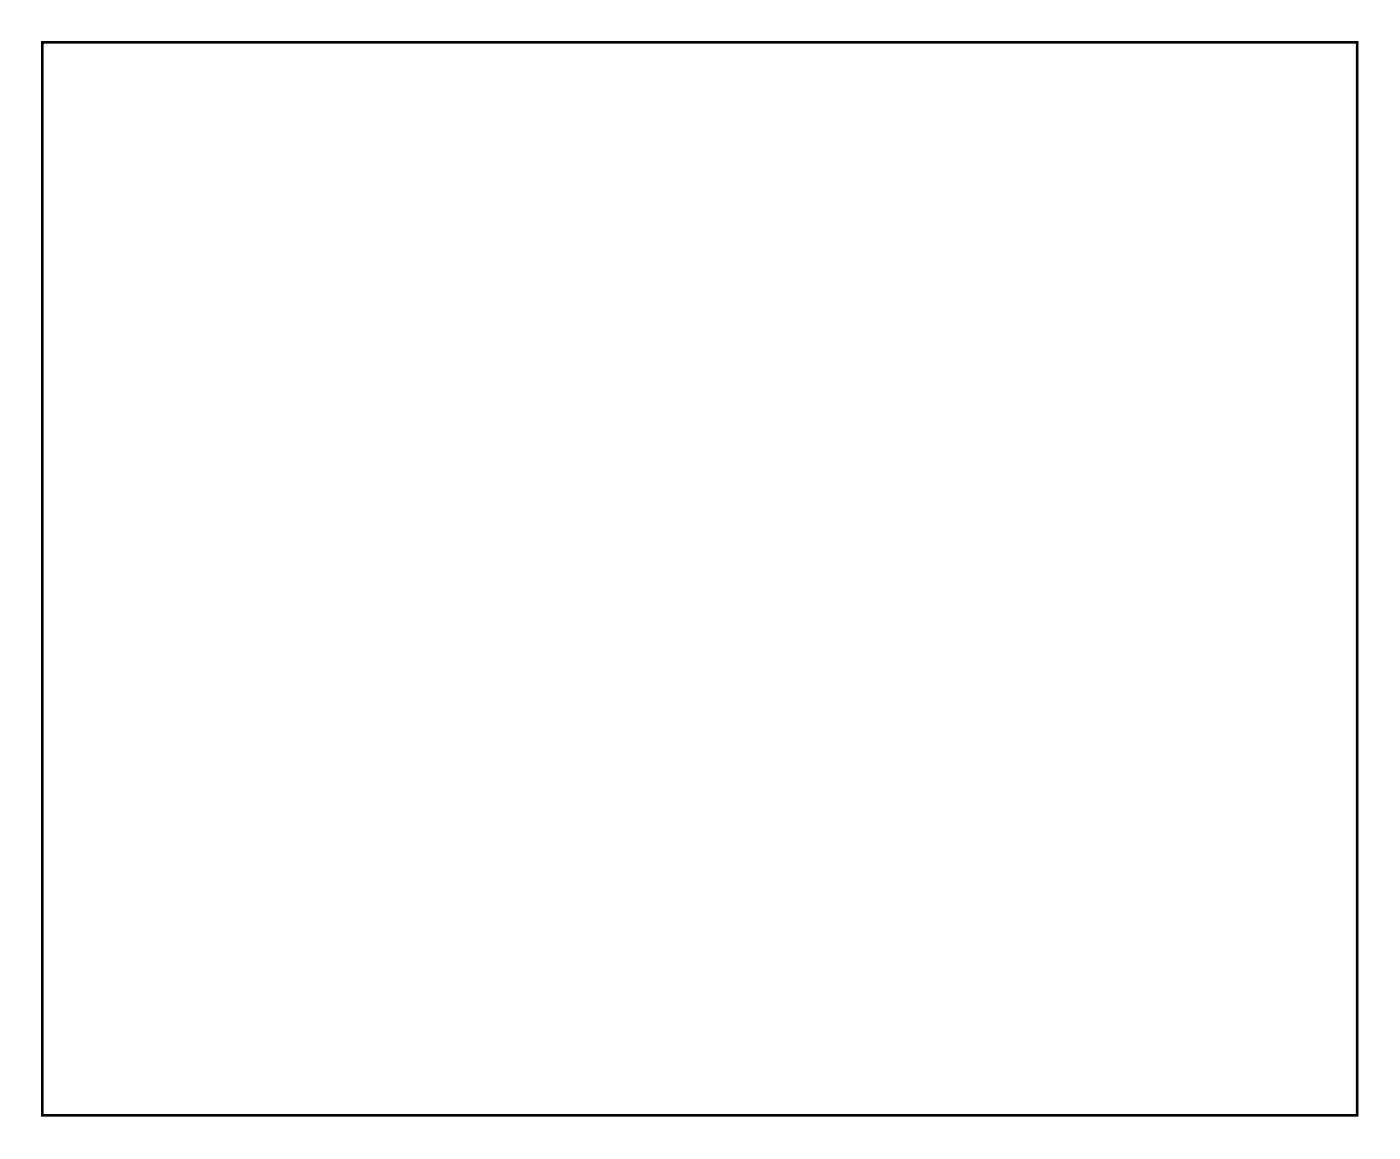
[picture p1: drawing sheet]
<svg xmlns="http://www.w3.org/2000/svg" width="121mm" height="100mm" viewBox="0 0 121 100" stroke-linecap="round" stroke-linejoin="round" font-family="sans-serif">
<path d="M3.6 3.6h113.4v92.5h-113.4z" fill="none" stroke="#000" stroke-width=".2"/>
<path d="M3.6 3.6v92.5h113.4v-92.5zM3.6 3.6h113.4v92.5h-113.4z" fill="#000"/>
<path d="M95.2 79.3h1.5v1.5h-1.5z" fill="#fff"/>
<path d="M95.2 79.3h1.5v1.5h-1.5z" fill="none" stroke="#fff" stroke-width=".76" stroke-linecap="butt"/>
<circle cx="95.9" cy="80.1" r=".76" fill="#fff"/>
<circle cx="95.9" cy="80.1" r=".76" fill="none" stroke="#fff" stroke-width=".76" stroke-linecap="butt"/>
<circle cx="101" cy="80.1" r=".76" fill="#fff"/>
<circle cx="101" cy="80.1" r=".76" fill="none" stroke="#fff" stroke-width=".76" stroke-linecap="butt"/>
<path d="M64.7 79.3h1.5v1.5h-1.5z" fill="#fff"/>
<path d="M64.7 79.3h1.5v1.5h-1.5z" fill="none" stroke="#fff" stroke-width=".76" stroke-linecap="butt"/>
<circle cx="65.4" cy="80.1" r=".76" fill="#fff"/>
<circle cx="65.4" cy="80.1" r=".76" fill="none" stroke="#fff" stroke-width=".76" stroke-linecap="butt"/>
<circle cx="70.5" cy="80.1" r=".76" fill="#fff"/>
<circle cx="70.5" cy="80.1" r=".76" fill="none" stroke="#fff" stroke-width=".76" stroke-linecap="butt"/>
<circle cx="111.2" cy="44.5" r=".72" fill="#fff"/>
<circle cx="111.2" cy="44.5" r=".72" fill="none" stroke="#fff" stroke-width=".69" stroke-linecap="butt"/>
<path d="M110.2 43.6v1.8h1.9v-1.8zM110.7 44.5a.5 .5 0 0 1 1 0 .5 .5 0 0 1-1 0z" fill="#fff"/>
<g fill="none" stroke="#fff" stroke-width=".25">
<path d="M110.2 43.6h1.9v1.8h-1.9z"/>
<circle cx="111.2" cy="44.5" r=".5"/>
</g>
<circle cx="108.6" cy="44.5" r=".72" fill="#fff"/>
<circle cx="108.6" cy="44.5" r=".72" fill="none" stroke="#fff" stroke-width=".69" stroke-linecap="butt"/>
<circle cx="106.1" cy="44.5" r=".72" fill="#fff"/>
<circle cx="106.1" cy="44.5" r=".72" fill="none" stroke="#fff" stroke-width=".69" stroke-linecap="butt"/>
<path d="M105.4 59h1.4v1.4h-1.4z" fill="#fff"/>
<path d="M105.4 59h1.4v1.4h-1.4z" fill="none" stroke="#fff" stroke-width=".76" stroke-linecap="butt"/>
<circle cx="106.1" cy="59.7" r=".7" fill="#fff"/>
<circle cx="106.1" cy="59.7" r=".7" fill="none" stroke="#fff" stroke-width=".76" stroke-linecap="butt"/>
<circle cx="111.2" cy="59.7" r=".7" fill="#fff"/>
<circle cx="111.2" cy="59.7" r=".7" fill="none" stroke="#fff" stroke-width=".76" stroke-linecap="butt"/>
<path d="M110.5 26h1.4v1.4h-1.4z" fill="#fff"/>
<path d="M110.5 26h1.4v1.4h-1.4z" fill="none" stroke="#fff" stroke-width=".76" stroke-linecap="butt"/>
<circle cx="111.2" cy="26.7" r=".7" fill="#fff"/>
<circle cx="111.2" cy="26.7" r=".7" fill="none" stroke="#fff" stroke-width=".76" stroke-linecap="butt"/>
<circle cx="106.1" cy="26.7" r=".7" fill="#fff"/>
<circle cx="106.1" cy="26.7" r=".7" fill="none" stroke="#fff" stroke-width=".76" stroke-linecap="butt"/>
<circle cx="70.5" cy="64.8" r=".57" fill="#fff"/>
<circle cx="70.5" cy="64.8" r=".57" fill="none" stroke="#fff" stroke-width=".43"/>
<path d="M69.4 64.3a.66 .66 0 0 0-.1 .8 .66 .66 0 0 0 .6 .4h1.3a.66 .66 0 0 0 .7-.7 .66 .66 0 0 0-.7-.6h-1.3zM70.2 64.8a.41 .41 0 0 1 .8 0 .41 .41 0 0 1-.8 0z" fill="#fff"/>
<g fill="none" stroke="#fff" stroke-width=".51">
<path d="M69.4 64.3l.5-.1h1.3a.66 .66 0 0 1 .7 .6 .66 .66 0 0 1-.7 .7h-1.3a.66 .66 0 0 1-.6-.4 .66 .66 0 0 1 .1-.8z"/>
<circle cx="70.6" cy="64.8" r=".41"/>
</g>
<circle cx="70.5" cy="62.3" r=".57" fill="#fff"/>
<circle cx="70.5" cy="62.3" r=".57" fill="none" stroke="#fff" stroke-width=".43"/>
<path d="M69.4 61.8a.66 .66 0 0 0-.1 .7 .66 .66 0 0 0 .6 .4h1.3a.66 .66 0 0 0 .7-.6 .66 .66 0 0 0-.7-.7h-1.3zM70.2 62.3a.41 .41 0 0 1 .8 0 .41 .41 0 0 1-.8 0z" fill="#fff"/>
<g fill="none" stroke="#fff" stroke-width=".51">
<path d="M69.4 61.8l.5-.2h1.3a.66 .66 0 0 1 .7 .7 .66 .66 0 0 1-.7 .6h-1.3a.66 .66 0 0 1-.6-.4 .66 .66 0 0 1 .1-.7z"/>
<circle cx="70.6" cy="62.3" r=".41"/>
</g>
<circle cx="70.5" cy="59.7" r=".57" fill="#fff"/>
<circle cx="70.5" cy="59.7" r=".57" fill="none" stroke="#fff" stroke-width=".43"/>
<path d="M69.4 59.3a.66 .66 0 0 0-.1 .7 .66 .66 0 0 0 .6 .4h1.3a.66 .66 0 0 0 .7-.7 .66 .66 0 0 0-.7-.6h-1.3zM70.2 59.7a.41 .41 0 0 1 .8 0 .41 .41 0 0 1-.8 0z" fill="#fff"/>
<g fill="none" stroke="#fff" stroke-width=".51">
<path d="M69.4 59.3l.5-.2h1.3a.66 .66 0 0 1 .7 .6 .66 .66 0 0 1-.7 .7h-1.3a.66 .66 0 0 1-.6-.4 .66 .66 0 0 1 .1-.7z"/>
<circle cx="70.6" cy="59.7" r=".41"/>
</g>
<circle cx="70.5" cy="57.2" r=".57" fill="#fff"/>
<circle cx="70.5" cy="57.2" r=".57" fill="none" stroke="#fff" stroke-width=".43"/>
<path d="M69.4 56.7a.66 .66 0 0 0-.1 .7 .66 .66 0 0 0 .6 .5h1.3a.66 .66 0 0 0 .7-.7 .66 .66 0 0 0-.7-.7h-1.3zM70.2 57.2a.41 .41 0 0 1 .8 0 .41 .41 0 0 1-.8 0z" fill="#fff"/>
<g fill="none" stroke="#fff" stroke-width=".51">
<path d="M69.4 56.7l.5-.2h1.3a.66 .66 0 0 1 .7 .7 .66 .66 0 0 1-.7 .7h-1.3a.66 .66 0 0 1-.6-.5 .66 .66 0 0 1 .1-.7z"/>
<circle cx="70.6" cy="57.2" r=".41"/>
</g>
<circle cx="70.5" cy="54.7" r=".57" fill="#fff"/>
<circle cx="70.5" cy="54.7" r=".57" fill="none" stroke="#fff" stroke-width=".43"/>
<path d="M69.4 54.2a.66 .66 0 0 0-.1 .7 .66 .66 0 0 0 .6 .4h1.3a.66 .66 0 0 0 .7-.6 .66 .66 0 0 0-.7-.7h-1.3zM70.2 54.7a.41 .41 0 0 1 .8 0 .41 .41 0 0 1-.8 0z" fill="#fff"/>
<g fill="none" stroke="#fff" stroke-width=".51">
<path d="M69.4 54.2l.5-.2h1.3a.66 .66 0 0 1 .7 .7 .66 .66 0 0 1-.7 .6h-1.3a.66 .66 0 0 1-.6-.4 .66 .66 0 0 1 .1-.7z"/>
<circle cx="70.6" cy="54.7" r=".41"/>
</g>
<circle cx="70.5" cy="52.1" r=".57" fill="#fff"/>
<circle cx="70.5" cy="52.1" r=".57" fill="none" stroke="#fff" stroke-width=".43"/>
<path d="M69.4 51.6a.66 .66 0 0 0-.1 .8 .66 .66 0 0 0 .6 .4h1.3a.66 .66 0 0 0 .7-.7 .66 .66 0 0 0-.7-.6h-1.3zM70.2 52.1a.41 .41 0 0 1 .8 0 .41 .41 0 0 1-.8 0z" fill="#fff"/>
<g fill="none" stroke="#fff" stroke-width=".51">
<path d="M69.4 51.6l.5-.1h1.3a.66 .66 0 0 1 .7 .6 .66 .66 0 0 1-.7 .7h-1.3a.66 .66 0 0 1-.6-.4 .66 .66 0 0 1 .1-.8z"/>
<circle cx="70.6" cy="52.1" r=".41"/>
</g>
<circle cx="70.5" cy="49.6" r=".57" fill="#fff"/>
<circle cx="70.5" cy="49.6" r=".57" fill="none" stroke="#fff" stroke-width=".43"/>
<path d="M69.4 49.1a.66 .66 0 0 0-.1 .7 .66 .66 0 0 0 .6 .4h1.3a.66 .66 0 0 0 .7-.6 .66 .66 0 0 0-.7-.7h-1.3zM70.2 49.6a.41 .41 0 0 1 .8 0 .41 .41 0 0 1-.8 0z" fill="#fff"/>
<g fill="none" stroke="#fff" stroke-width=".51">
<path d="M69.4 49.1l.5-.2h1.3a.66 .66 0 0 1 .7 .7 .66 .66 0 0 1-.7 .6h-1.3a.66 .66 0 0 1-.6-.4 .66 .66 0 0 1 .1-.7z"/>
<circle cx="70.6" cy="49.6" r=".41"/>
</g>
<circle cx="70.5" cy="47" r=".57" fill="#fff"/>
<circle cx="70.5" cy="47" r=".57" fill="none" stroke="#fff" stroke-width=".43"/>
<path d="M69.4 46.6a.66 .66 0 0 0-.1 .7 .66 .66 0 0 0 .6 .4h1.3a.66 .66 0 0 0 .7-.7 .66 .66 0 0 0-.7-.6h-1.3zM70.2 47a.41 .41 0 0 1 .8 0 .41 .41 0 0 1-.8 0z" fill="#fff"/>
<g fill="none" stroke="#fff" stroke-width=".51">
<path d="M69.4 46.6l.5-.2h1.3a.66 .66 0 0 1 .7 .6 .66 .66 0 0 1-.7 .7h-1.3a.66 .66 0 0 1-.6-.4 .66 .66 0 0 1 .1-.7z"/>
<circle cx="70.6" cy="47" r=".41"/>
</g>
<circle cx="70.5" cy="44.5" r=".57" fill="#fff"/>
<circle cx="70.5" cy="44.5" r=".57" fill="none" stroke="#fff" stroke-width=".43"/>
<path d="M69.4 44a.66 .66 0 0 0-.1 .7 .66 .66 0 0 0 .6 .5h1.3a.66 .66 0 0 0 .7-.7 .66 .66 0 0 0-.7-.7h-1.3zM70.2 44.5a.41 .41 0 0 1 .8 0 .41 .41 0 0 1-.8 0z" fill="#fff"/>
<g fill="none" stroke="#fff" stroke-width=".51">
<path d="M69.4 44l.5-.2h1.3a.66 .66 0 0 1 .7 .7 .66 .66 0 0 1-.7 .7h-1.3a.66 .66 0 0 1-.6-.5 .66 .66 0 0 1 .1-.7z"/>
<circle cx="70.6" cy="44.5" r=".41"/>
</g>
<circle cx="70.5" cy="42" r=".57" fill="#fff"/>
<circle cx="70.5" cy="42" r=".57" fill="none" stroke="#fff" stroke-width=".43"/>
<path d="M69.4 41.5a.66 .66 0 0 0-.1 .7 .66 .66 0 0 0 .6 .4h1.3a.66 .66 0 0 0 .7-.6 .66 .66 0 0 0-.7-.7h-1.3zM70.2 42a.41 .41 0 0 1 .8 0 .41 .41 0 0 1-.8 0z" fill="#fff"/>
<g fill="none" stroke="#fff" stroke-width=".51">
<path d="M69.4 41.5l.5-.2h1.3a.66 .66 0 0 1 .7 .7 .66 .66 0 0 1-.7 .6h-1.3a.66 .66 0 0 1-.6-.4 .66 .66 0 0 1 .1-.7z"/>
<circle cx="70.6" cy="42" r=".41"/>
</g>
<circle cx="70.5" cy="39.4" r=".57" fill="#fff"/>
<circle cx="70.5" cy="39.4" r=".57" fill="none" stroke="#fff" stroke-width=".43"/>
<path d="M69.4 38.9a.66 .66 0 0 0-.1 .8 .66 .66 0 0 0 .6 .4h1.3a.66 .66 0 0 0 .7-.7 .66 .66 0 0 0-.7-.6h-1.3zM70.2 39.4a.41 .41 0 0 1 .8 0 .41 .41 0 0 1-.8 0z" fill="#fff"/>
<g fill="none" stroke="#fff" stroke-width=".51">
<path d="M69.4 38.9l.5-.1h1.3a.66 .66 0 0 1 .7 .6 .66 .66 0 0 1-.7 .7h-1.3a.66 .66 0 0 1-.6-.4 .66 .66 0 0 1 .1-.8z"/>
<circle cx="70.6" cy="39.4" r=".41"/>
</g>
<circle cx="70.5" cy="36.9" r=".57" fill="#fff"/>
<circle cx="70.5" cy="36.9" r=".57" fill="none" stroke="#fff" stroke-width=".43"/>
<path d="M69.4 36.4a.66 .66 0 0 0-.1 .7 .66 .66 0 0 0 .6 .4h1.3a.66 .66 0 0 0 .7-.6 .66 .66 0 0 0-.7-.7h-1.3zM70.2 36.9a.41 .41 0 0 1 .8 0 .41 .41 0 0 1-.8 0z" fill="#fff"/>
<g fill="none" stroke="#fff" stroke-width=".51">
<path d="M69.4 36.4l.5-.2h1.3a.66 .66 0 0 1 .7 .7 .66 .66 0 0 1-.7 .6h-1.3a.66 .66 0 0 1-.6-.4 .66 .66 0 0 1 .1-.7z"/>
<circle cx="70.6" cy="36.9" r=".41"/>
</g>
<circle cx="70.5" cy="34.3" r=".57" fill="#fff"/>
<circle cx="70.5" cy="34.3" r=".57" fill="none" stroke="#fff" stroke-width=".43"/>
<path d="M69.4 33.9a.66 .66 0 0 0-.1 .7 .66 .66 0 0 0 .6 .4h1.3a.66 .66 0 0 0 .7-.7 .66 .66 0 0 0-.7-.6h-1.3zM70.2 34.3a.41 .41 0 0 1 .8 0 .41 .41 0 0 1-.8 0z" fill="#fff"/>
<g fill="none" stroke="#fff" stroke-width=".51">
<path d="M69.4 33.9l.5-.2h1.3a.66 .66 0 0 1 .7 .6 .66 .66 0 0 1-.7 .7h-1.3a.66 .66 0 0 1-.6-.4 .66 .66 0 0 1 .1-.7z"/>
<circle cx="70.6" cy="34.3" r=".41"/>
</g>
<circle cx="70.5" cy="31.8" r=".57" fill="#fff"/>
<circle cx="70.5" cy="31.8" r=".57" fill="none" stroke="#fff" stroke-width=".43"/>
<path d="M69.4 31.3a.66 .66 0 0 0-.1 .7 .66 .66 0 0 0 .6 .5h1.3a.66 .66 0 0 0 .7-.7 .66 .66 0 0 0-.7-.7h-1.3zM70.2 31.8a.41 .41 0 0 1 .8 0 .41 .41 0 0 1-.8 0z" fill="#fff"/>
<g fill="none" stroke="#fff" stroke-width=".51">
<path d="M69.4 31.3l.5-.2h1.3a.66 .66 0 0 1 .7 .7 .66 .66 0 0 1-.7 .7h-1.3a.66 .66 0 0 1-.6-.5 .66 .66 0 0 1 .1-.7z"/>
<circle cx="70.6" cy="31.8" r=".41"/>
</g>
<circle cx="70.5" cy="29.3" r=".57" fill="#fff"/>
<circle cx="70.5" cy="29.3" r=".57" fill="none" stroke="#fff" stroke-width=".43"/>
<path d="M69.4 28.8a.66 .66 0 0 0-.1 .7 .66 .66 0 0 0 .6 .4h1.3a.66 .66 0 0 0 .7-.6 .66 .66 0 0 0-.7-.7h-1.3zM70.2 29.3a.41 .41 0 0 1 .8 0 .41 .41 0 0 1-.8 0z" fill="#fff"/>
<g fill="none" stroke="#fff" stroke-width=".51">
<path d="M69.4 28.8l.5-.2h1.3a.66 .66 0 0 1 .7 .7 .66 .66 0 0 1-.7 .6h-1.3a.66 .66 0 0 1-.6-.4 .66 .66 0 0 1 .1-.7z"/>
<circle cx="70.6" cy="29.3" r=".41"/>
</g>
<circle cx="95.9" cy="29.3" r=".57" fill="#fff"/>
<circle cx="95.9" cy="29.3" r=".57" fill="none" stroke="#fff" stroke-width=".43"/>
<path d="M94.8 28.8a.66 .66 0 0 0-.2 .7 .66 .66 0 0 0 .6 .4h1.3a.66 .66 0 0 0 .7-.6 .66 .66 0 0 0-.7-.7h-1.3zM95.5 29.3a.41 .41 0 0 1 .8 0 .41 .41 0 0 1-.8 0z" fill="#fff"/>
<g fill="none" stroke="#fff" stroke-width=".51">
<path d="M94.8 28.8l.4-.2h1.3a.66 .66 0 0 1 .7 .7 .66 .66 0 0 1-.7 .6h-1.3a.66 .66 0 0 1-.6-.4 .66 .66 0 0 1 .2-.7z"/>
<circle cx="95.9" cy="29.3" r=".41"/>
</g>
<circle cx="95.9" cy="31.8" r=".57" fill="#fff"/>
<circle cx="95.9" cy="31.8" r=".57" fill="none" stroke="#fff" stroke-width=".43"/>
<path d="M94.8 31.3a.66 .66 0 0 0-.2 .7 .66 .66 0 0 0 .6 .5h1.3a.66 .66 0 0 0 .7-.7 .66 .66 0 0 0-.7-.7h-1.3zM95.5 31.8a.41 .41 0 0 1 .8 0 .41 .41 0 0 1-.8 0z" fill="#fff"/>
<g fill="none" stroke="#fff" stroke-width=".51">
<path d="M94.8 31.3l.4-.2h1.3a.66 .66 0 0 1 .7 .7 .66 .66 0 0 1-.7 .7h-1.3a.66 .66 0 0 1-.6-.5 .66 .66 0 0 1 .2-.7z"/>
<circle cx="95.9" cy="31.8" r=".41"/>
</g>
<circle cx="95.9" cy="34.3" r=".57" fill="#fff"/>
<circle cx="95.9" cy="34.3" r=".57" fill="none" stroke="#fff" stroke-width=".43"/>
<path d="M94.8 33.9a.66 .66 0 0 0-.2 .7 .66 .66 0 0 0 .6 .4h1.3a.66 .66 0 0 0 .7-.7 .66 .66 0 0 0-.7-.6h-1.3zM95.5 34.3a.41 .41 0 0 1 .8 0 .41 .41 0 0 1-.8 0z" fill="#fff"/>
<g fill="none" stroke="#fff" stroke-width=".51">
<path d="M94.8 33.9l.4-.2h1.3a.66 .66 0 0 1 .7 .6 .66 .66 0 0 1-.7 .7h-1.3a.66 .66 0 0 1-.6-.4 .66 .66 0 0 1 .2-.7z"/>
<circle cx="95.9" cy="34.3" r=".41"/>
</g>
<circle cx="95.9" cy="36.9" r=".57" fill="#fff"/>
<circle cx="95.9" cy="36.9" r=".57" fill="none" stroke="#fff" stroke-width=".43"/>
<path d="M94.8 36.4a.66 .66 0 0 0-.2 .7 .66 .66 0 0 0 .6 .4h1.3a.66 .66 0 0 0 .7-.6 .66 .66 0 0 0-.7-.7h-1.3zM95.5 36.9a.41 .41 0 0 1 .8 0 .41 .41 0 0 1-.8 0z" fill="#fff"/>
<g fill="none" stroke="#fff" stroke-width=".51">
<path d="M94.8 36.4l.4-.2h1.3a.66 .66 0 0 1 .7 .7 .66 .66 0 0 1-.7 .6h-1.3a.66 .66 0 0 1-.6-.4 .66 .66 0 0 1 .2-.7z"/>
<circle cx="95.9" cy="36.9" r=".41"/>
</g>
<circle cx="95.9" cy="39.4" r=".57" fill="#fff"/>
<circle cx="95.9" cy="39.4" r=".57" fill="none" stroke="#fff" stroke-width=".43"/>
<path d="M94.8 38.9a.66 .66 0 0 0-.2 .8 .66 .66 0 0 0 .6 .4h1.4a.66 .66 0 0 0 .6-.7 .66 .66 0 0 0-.6-.6h-1.4zM95.5 39.4a.41 .41 0 0 1 .8 0 .41 .41 0 0 1-.8 0z" fill="#fff"/>
<g fill="none" stroke="#fff" stroke-width=".51">
<path d="M94.8 38.9l.4-.1h1.4a.66 .66 0 0 1 .6 .6 .66 .66 0 0 1-.6 .7h-1.4a.66 .66 0 0 1-.6-.4 .66 .66 0 0 1 .2-.8z"/>
<circle cx="95.9" cy="39.4" r=".41"/>
</g>
<circle cx="95.9" cy="42" r=".57" fill="#fff"/>
<circle cx="95.9" cy="42" r=".57" fill="none" stroke="#fff" stroke-width=".43"/>
<path d="M94.8 41.5a.66 .66 0 0 0-.2 .7 .66 .66 0 0 0 .6 .4h1.3a.66 .66 0 0 0 .7-.6 .66 .66 0 0 0-.7-.7h-1.3zM95.5 42a.41 .41 0 0 1 .8 0 .41 .41 0 0 1-.8 0z" fill="#fff"/>
<g fill="none" stroke="#fff" stroke-width=".51">
<path d="M94.8 41.5l.4-.2h1.3a.66 .66 0 0 1 .7 .7 .66 .66 0 0 1-.7 .6h-1.3a.66 .66 0 0 1-.6-.4 .66 .66 0 0 1 .2-.7z"/>
<circle cx="95.9" cy="42" r=".41"/>
</g>
<circle cx="95.9" cy="44.5" r=".57" fill="#fff"/>
<circle cx="95.9" cy="44.5" r=".57" fill="none" stroke="#fff" stroke-width=".43"/>
<path d="M94.8 44a.66 .66 0 0 0-.2 .7 .66 .66 0 0 0 .6 .5h1.3a.66 .66 0 0 0 .7-.7 .66 .66 0 0 0-.7-.7h-1.3zM95.5 44.5a.41 .41 0 0 1 .8 0 .41 .41 0 0 1-.8 0z" fill="#fff"/>
<g fill="none" stroke="#fff" stroke-width=".51">
<path d="M94.8 44l.4-.2h1.3a.66 .66 0 0 1 .7 .7 .66 .66 0 0 1-.7 .7h-1.3a.66 .66 0 0 1-.6-.5 .66 .66 0 0 1 .2-.7z"/>
<circle cx="95.9" cy="44.5" r=".41"/>
</g>
<circle cx="95.9" cy="47" r=".57" fill="#fff"/>
<circle cx="95.9" cy="47" r=".57" fill="none" stroke="#fff" stroke-width=".43"/>
<path d="M94.8 46.6a.66 .66 0 0 0-.2 .7 .66 .66 0 0 0 .6 .4h1.3a.66 .66 0 0 0 .7-.7 .66 .66 0 0 0-.7-.6h-1.3zM95.5 47a.41 .41 0 0 1 .8 0 .41 .41 0 0 1-.8 0z" fill="#fff"/>
<g fill="none" stroke="#fff" stroke-width=".51">
<path d="M94.8 46.6l.4-.2h1.3a.66 .66 0 0 1 .7 .6 .66 .66 0 0 1-.7 .7h-1.3a.66 .66 0 0 1-.6-.4 .66 .66 0 0 1 .2-.7z"/>
<circle cx="95.9" cy="47" r=".41"/>
</g>
<circle cx="95.9" cy="49.6" r=".57" fill="#fff"/>
<circle cx="95.9" cy="49.6" r=".57" fill="none" stroke="#fff" stroke-width=".43"/>
<path d="M94.8 49.1a.66 .66 0 0 0-.2 .7 .66 .66 0 0 0 .6 .4h1.3a.66 .66 0 0 0 .7-.6 .66 .66 0 0 0-.7-.7h-1.3zM95.5 49.6a.41 .41 0 0 1 .8 0 .41 .41 0 0 1-.8 0z" fill="#fff"/>
<g fill="none" stroke="#fff" stroke-width=".51">
<path d="M94.8 49.1l.4-.2h1.3a.66 .66 0 0 1 .7 .7 .66 .66 0 0 1-.7 .6h-1.3a.66 .66 0 0 1-.6-.4 .66 .66 0 0 1 .2-.7z"/>
<circle cx="95.9" cy="49.6" r=".41"/>
</g>
<circle cx="95.9" cy="52.1" r=".57" fill="#fff"/>
<circle cx="95.9" cy="52.1" r=".57" fill="none" stroke="#fff" stroke-width=".43"/>
<path d="M94.8 51.6a.66 .66 0 0 0-.2 .8 .66 .66 0 0 0 .6 .4h1.3a.66 .66 0 0 0 .7-.7 .66 .66 0 0 0-.7-.6h-1.3zM95.5 52.1a.41 .41 0 0 1 .8 0 .41 .41 0 0 1-.8 0z" fill="#fff"/>
<g fill="none" stroke="#fff" stroke-width=".51">
<path d="M94.8 51.6l.4-.1h1.3a.66 .66 0 0 1 .7 .6 .66 .66 0 0 1-.7 .7h-1.3a.66 .66 0 0 1-.6-.4 .66 .66 0 0 1 .2-.8z"/>
<circle cx="95.9" cy="52.1" r=".41"/>
</g>
<circle cx="95.9" cy="54.7" r=".57" fill="#fff"/>
<circle cx="95.9" cy="54.7" r=".57" fill="none" stroke="#fff" stroke-width=".43"/>
<path d="M94.8 54.2a.66 .66 0 0 0-.2 .7 .66 .66 0 0 0 .6 .4h1.3a.66 .66 0 0 0 .7-.6 .66 .66 0 0 0-.7-.7h-1.3zM95.5 54.7a.41 .41 0 0 1 .8 0 .41 .41 0 0 1-.8 0z" fill="#fff"/>
<g fill="none" stroke="#fff" stroke-width=".51">
<path d="M94.8 54.2l.4-.2h1.3a.66 .66 0 0 1 .7 .7 .66 .66 0 0 1-.7 .6h-1.3a.66 .66 0 0 1-.6-.4 .66 .66 0 0 1 .2-.7z"/>
<circle cx="95.9" cy="54.7" r=".41"/>
</g>
<circle cx="95.9" cy="57.2" r=".57" fill="#fff"/>
<circle cx="95.9" cy="57.2" r=".57" fill="none" stroke="#fff" stroke-width=".43"/>
<path d="M94.8 56.7a.66 .66 0 0 0-.2 .7 .66 .66 0 0 0 .6 .5h1.3a.66 .66 0 0 0 .7-.7 .66 .66 0 0 0-.7-.7h-1.3zM95.5 57.2a.41 .41 0 0 1 .8 0 .41 .41 0 0 1-.8 0z" fill="#fff"/>
<g fill="none" stroke="#fff" stroke-width=".51">
<path d="M94.8 56.7l.4-.2h1.3a.66 .66 0 0 1 .7 .7 .66 .66 0 0 1-.7 .7h-1.3a.66 .66 0 0 1-.6-.5 .66 .66 0 0 1 .2-.7z"/>
<circle cx="95.9" cy="57.2" r=".41"/>
</g>
<circle cx="95.9" cy="59.7" r=".57" fill="#fff"/>
<circle cx="95.9" cy="59.7" r=".57" fill="none" stroke="#fff" stroke-width=".43"/>
<path d="M94.8 59.3a.66 .66 0 0 0-.2 .7 .66 .66 0 0 0 .6 .4h1.3a.66 .66 0 0 0 .7-.7 .66 .66 0 0 0-.7-.6h-1.3zM95.5 59.7a.41 .41 0 0 1 .8 0 .41 .41 0 0 1-.8 0z" fill="#fff"/>
<g fill="none" stroke="#fff" stroke-width=".51">
<path d="M94.8 59.3l.4-.2h1.3a.66 .66 0 0 1 .7 .6 .66 .66 0 0 1-.7 .7h-1.3a.66 .66 0 0 1-.6-.4 .66 .66 0 0 1 .2-.7z"/>
<circle cx="95.9" cy="59.7" r=".41"/>
</g>
<circle cx="95.9" cy="62.3" r=".57" fill="#fff"/>
<circle cx="95.9" cy="62.3" r=".57" fill="none" stroke="#fff" stroke-width=".43"/>
<path d="M94.8 61.8a.66 .66 0 0 0-.2 .7 .66 .66 0 0 0 .6 .4h1.3a.66 .66 0 0 0 .7-.6 .66 .66 0 0 0-.7-.7h-1.3zM95.5 62.3a.41 .41 0 0 1 .8 0 .41 .41 0 0 1-.8 0z" fill="#fff"/>
<g fill="none" stroke="#fff" stroke-width=".51">
<path d="M94.8 61.8l.4-.2h1.3a.66 .66 0 0 1 .7 .7 .66 .66 0 0 1-.7 .6h-1.3a.66 .66 0 0 1-.6-.4 .66 .66 0 0 1 .2-.7z"/>
<circle cx="95.9" cy="62.3" r=".41"/>
</g>
<circle cx="95.9" cy="64.8" r=".57" fill="#fff"/>
<circle cx="95.9" cy="64.8" r=".57" fill="none" stroke="#fff" stroke-width=".43"/>
<path d="M94.8 64.3a.66 .66 0 0 0-.2 .8 .66 .66 0 0 0 .6 .4h1.3a.66 .66 0 0 0 .7-.7 .66 .66 0 0 0-.7-.6h-1.3zM95.5 64.8a.41 .41 0 0 1 .8 0 .41 .41 0 0 1-.8 0z" fill="#fff"/>
<g fill="none" stroke="#fff" stroke-width=".51">
<path d="M94.8 64.3l.4-.1h1.3a.66 .66 0 0 1 .7 .6 .66 .66 0 0 1-.7 .7h-1.3a.66 .66 0 0 1-.6-.4 .66 .66 0 0 1 .2-.8z"/>
<circle cx="95.9" cy="64.8" r=".41"/>
</g>
<path d="M54.5 18.3h1.5v1.6h-1.5z" fill="#fff"/>
<path d="M54.5 18.3h1.5v1.6h-1.5z" fill="none" stroke="#fff" stroke-width=".76" stroke-linecap="butt"/>
<circle cx="55.3" cy="19.1" r=".76" fill="#fff"/>
<circle cx="55.3" cy="19.1" r=".76" fill="none" stroke="#fff" stroke-width=".76" stroke-linecap="butt"/>
<circle cx="50.2" cy="19.1" r=".76" fill="#fff"/>
<circle cx="50.2" cy="19.1" r=".76" fill="none" stroke="#fff" stroke-width=".76" stroke-linecap="butt"/>
<path d="M49.4 76.7h1.6v1.6h-1.6z" fill="#fff"/>
<path d="M49.4 76.7h1.6v1.6h-1.6z" fill="none" stroke="#fff" stroke-width=".76" stroke-linecap="butt"/>
<circle cx="50.2" cy="77.5" r=".76" fill="#fff"/>
<circle cx="50.2" cy="77.5" r=".76" fill="none" stroke="#fff" stroke-width=".76" stroke-linecap="butt"/>
<circle cx="55.3" cy="77.5" r=".76" fill="#fff"/>
<circle cx="55.3" cy="77.5" r=".76" fill="none" stroke="#fff" stroke-width=".76" stroke-linecap="butt"/>
<path d="M41.8 13.2h1.6v1.6h-1.6z" fill="#fff"/>
<path d="M41.8 13.2h1.6v1.6h-1.6z" fill="none" stroke="#fff" stroke-width=".76" stroke-linecap="butt"/>
<circle cx="42.6" cy="14" r=".8" fill="#fff"/>
<circle cx="42.6" cy="14" r=".8" fill="none" stroke="#fff" stroke-width=".76" stroke-linecap="butt"/>
<circle cx="40" cy="14" r=".8" fill="#fff"/>
<circle cx="40" cy="14" r=".8" fill="none" stroke="#fff" stroke-width=".76" stroke-linecap="butt"/>
<circle cx="37.5" cy="14" r=".8" fill="#fff"/>
<circle cx="37.5" cy="14" r=".8" fill="none" stroke="#fff" stroke-width=".76" stroke-linecap="butt"/>
<path d="M36.7 81.8h1.6v1.6h-1.6z" fill="#fff"/>
<path d="M36.7 81.8h1.6v1.6h-1.6z" fill="none" stroke="#fff" stroke-width=".76" stroke-linecap="butt"/>
<circle cx="37.5" cy="82.6" r=".8" fill="#fff"/>
<circle cx="37.5" cy="82.6" r=".8" fill="none" stroke="#fff" stroke-width=".76" stroke-linecap="butt"/>
<circle cx="40" cy="82.6" r=".8" fill="#fff"/>
<circle cx="40" cy="82.6" r=".8" fill="none" stroke="#fff" stroke-width=".76" stroke-linecap="butt"/>
<circle cx="42.6" cy="82.6" r=".8" fill="#fff"/>
<circle cx="42.6" cy="82.6" r=".8" fill="none" stroke="#fff" stroke-width=".76" stroke-linecap="butt"/>
<path d="M74.8 13.2h1.6v1.6h-1.6z" fill="#fff"/>
<path d="M74.8 13.2h1.6v1.6h-1.6z" fill="none" stroke="#fff" stroke-width=".76" stroke-linecap="butt"/>
<circle cx="75.6" cy="14" r=".8" fill="#fff"/>
<circle cx="75.6" cy="14" r=".8" fill="none" stroke="#fff" stroke-width=".76" stroke-linecap="butt"/>
<circle cx="73.1" cy="14" r=".8" fill="#fff"/>
<circle cx="73.1" cy="14" r=".8" fill="none" stroke="#fff" stroke-width=".76" stroke-linecap="butt"/>
<circle cx="70.5" cy="14" r=".8" fill="#fff"/>
<circle cx="70.5" cy="14" r=".8" fill="none" stroke="#fff" stroke-width=".76" stroke-linecap="butt"/>
<circle cx="68" cy="14" r=".8" fill="#fff"/>
<circle cx="68" cy="14" r=".8" fill="none" stroke="#fff" stroke-width=".76" stroke-linecap="butt"/>
<path d="M92.6 13.2h1.6v1.6h-1.6z" fill="#fff"/>
<path d="M92.6 13.2h1.6v1.6h-1.6z" fill="none" stroke="#fff" stroke-width=".76" stroke-linecap="butt"/>
<circle cx="93.4" cy="14" r=".8" fill="#fff"/>
<circle cx="93.4" cy="14" r=".8" fill="none" stroke="#fff" stroke-width=".76" stroke-linecap="butt"/>
<circle cx="90.8" cy="14" r=".8" fill="#fff"/>
<circle cx="90.8" cy="14" r=".8" fill="none" stroke="#fff" stroke-width=".76" stroke-linecap="butt"/>
<circle cx="88.3" cy="14" r=".8" fill="#fff"/>
<circle cx="88.3" cy="14" r=".8" fill="none" stroke="#fff" stroke-width=".76" stroke-linecap="butt"/>
<circle cx="85.8" cy="14" r=".8" fill="#fff"/>
<circle cx="85.8" cy="14" r=".8" fill="none" stroke="#fff" stroke-width=".76" stroke-linecap="butt"/>
<circle cx="50.2" cy="36.9" r=".76" fill="#fff"/>
<circle cx="50.2" cy="36.9" r=".76" fill="none" stroke="#fff" stroke-width=".76" stroke-linecap="butt"/>
<circle cx="50.2" cy="42" r=".76" fill="#fff"/>
<circle cx="50.2" cy="42" r=".76" fill="none" stroke="#fff" stroke-width=".76" stroke-linecap="butt"/>
<path d="M49.4 31h1.6v1.6h-1.6z" fill="#fff"/>
<path d="M49.4 31h1.6v1.6h-1.6z" fill="none" stroke="#fff" stroke-width=".76" stroke-linecap="butt"/>
<circle cx="50.2" cy="31.8" r=".76" fill="#fff"/>
<circle cx="50.2" cy="31.8" r=".76" fill="none" stroke="#fff" stroke-width=".76" stroke-linecap="butt"/>
<circle cx="50.2" cy="57.2" r=".76" fill="#fff"/>
<circle cx="50.2" cy="57.2" r=".76" fill="none" stroke="#fff" stroke-width=".76" stroke-linecap="butt"/>
<circle cx="50.2" cy="62.3" r=".76" fill="#fff"/>
<circle cx="50.2" cy="62.3" r=".76" fill="none" stroke="#fff" stroke-width=".76" stroke-linecap="butt"/>
<path d="M49.4 51.3h1.6v1.6h-1.6z" fill="#fff"/>
<path d="M49.4 51.3h1.6v1.6h-1.6z" fill="none" stroke="#fff" stroke-width=".76" stroke-linecap="butt"/>
<circle cx="50.2" cy="52.1" r=".76" fill="#fff"/>
<circle cx="50.2" cy="52.1" r=".76" fill="none" stroke="#fff" stroke-width=".76" stroke-linecap="butt"/>
<circle cx="22.3" cy="19.1" r=".76" fill="#fff"/>
<circle cx="22.3" cy="19.1" r=".76" fill="none" stroke="#fff" stroke-width=".76" stroke-linecap="butt"/>
<circle cx="17.2" cy="19.1" r=".76" fill="#fff"/>
<circle cx="17.2" cy="19.1" r=".76" fill="none" stroke="#fff" stroke-width=".76" stroke-linecap="butt"/>
<path d="M26.6 18.3h1.5v1.6h-1.5z" fill="#fff"/>
<path d="M26.6 18.3h1.5v1.6h-1.5z" fill="none" stroke="#fff" stroke-width=".76" stroke-linecap="butt"/>
<circle cx="27.3" cy="19.1" r=".76" fill="#fff"/>
<circle cx="27.3" cy="19.1" r=".76" fill="none" stroke="#fff" stroke-width=".76" stroke-linecap="butt"/>
<circle cx="22.3" cy="77.5" r=".76" fill="#fff"/>
<circle cx="22.3" cy="77.5" r=".76" fill="none" stroke="#fff" stroke-width=".76" stroke-linecap="butt"/>
<circle cx="27.3" cy="77.5" r=".76" fill="#fff"/>
<circle cx="27.3" cy="77.5" r=".76" fill="none" stroke="#fff" stroke-width=".76" stroke-linecap="butt"/>
<path d="M16.4 76.7h1.5v1.6h-1.5z" fill="#fff"/>
<path d="M16.4 76.7h1.5v1.6h-1.5z" fill="none" stroke="#fff" stroke-width=".76" stroke-linecap="butt"/>
<circle cx="17.2" cy="77.5" r=".76" fill="#fff"/>
<circle cx="17.2" cy="77.5" r=".76" fill="none" stroke="#fff" stroke-width=".76" stroke-linecap="butt"/>
</svg>
